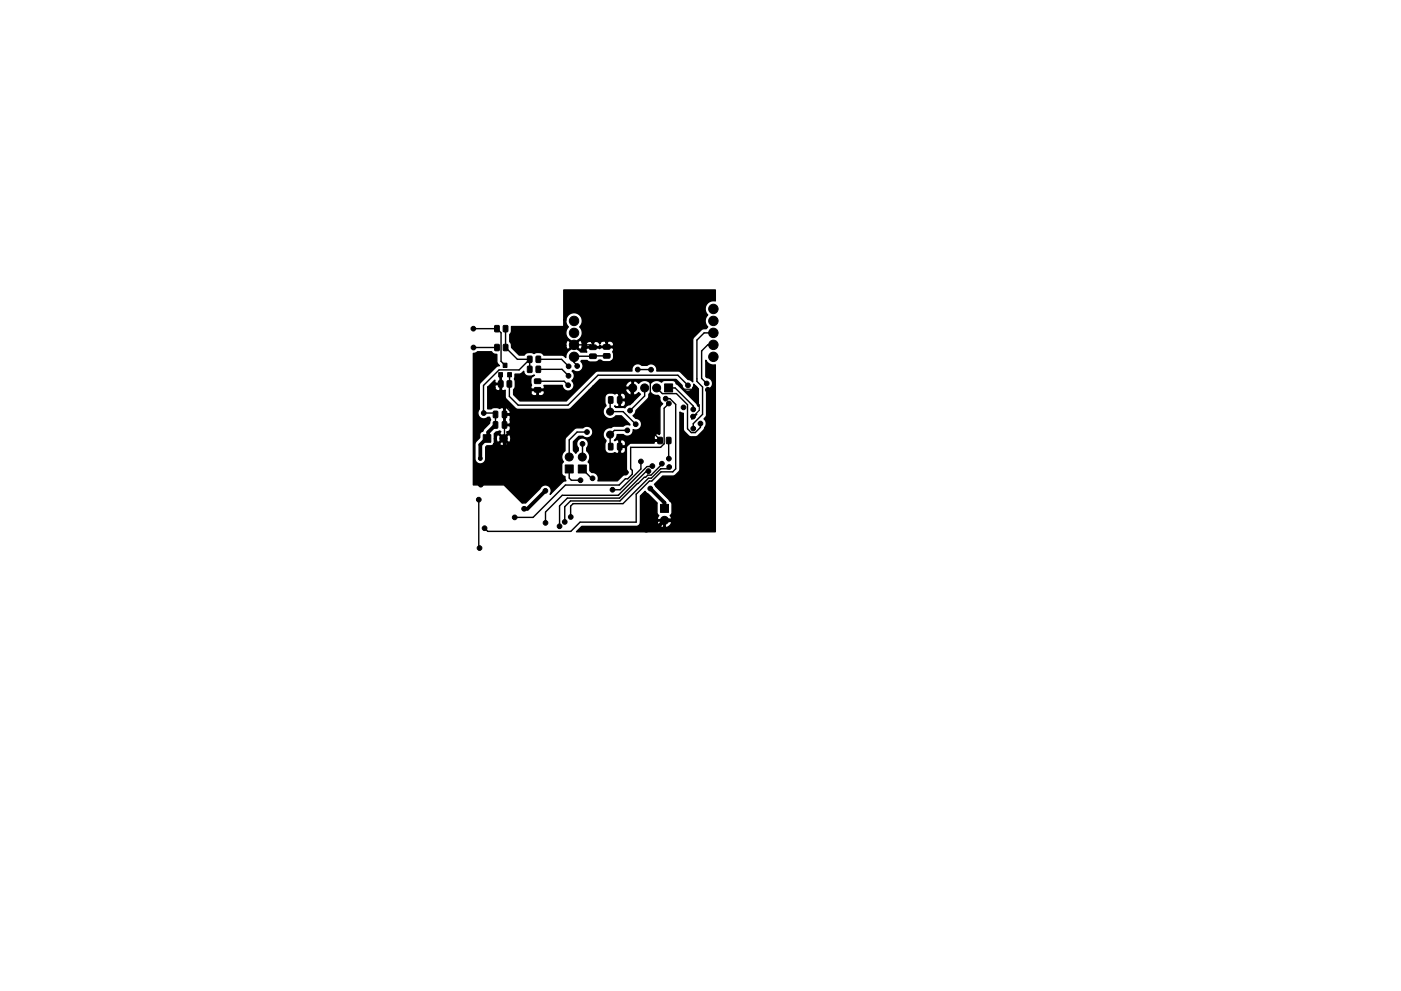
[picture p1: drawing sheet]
<svg xmlns="http://www.w3.org/2000/svg" width="297mm" height="210mm" viewBox="0 0 297 210" stroke-linecap="round" stroke-linejoin="round" font-family="sans-serif">
<g fill="#000" stroke="#000" stroke-width=".21">
<path d="M104.9 69.1h.9v1.3l-.9-.1zM104.9 73.1h.9v1.3l-.9-.1zM105.7 79.1h.8v.9h-.8zM106.7 69.1h1l-.1 1.3-.9-.1zM106.8 73.1h.9l-.1 1.3-.9-.1zM106.7 77.1h.8v.9h-.8zM107.6 79.1h.8v.9h-.8zM111.9 75.6h.9l-.1 1.3-.9-.1zM111.9 77.7l.9 .1-.1 1.2-.9-.1zM113.7 75.6h.9l-.1 1.3-.8-.1zM113.7 77.7l.9 .1-.1 1.2-.8-.1zM125.1 73.3l1.2-.1 .1 .9h-1.3z"/>
<path d="M125.1 75.2l1.2-.1 .1 .9h-1.3zM128 75.1l1.2-.1 .2 .2-.1 .7-.2 .1h-1.1l-.1-.2zM128 73.2l1.2-.1 .2 .2-.1 .7-.2 .1h-1.1l-.1-.2zM102.5 92.2h1.6v1.6h-1.6zM104.6 89.5h.9l-.1 1.3h-.8zM104.6 87.3l.7-.1 .2 .1 .1 1.1-.2 .2-.6 .1-.2-.2zM105.7 80.8l.9 .1v1.2l-.9-.1zM106.5 89.5h.9l-.1 1.3h-.8zM106.5 87.3l.7-.1 .2 .1 .1 1.1-.2 .2-.6 .1-.2-.2zM107.6 80.8l.9 .1-.1 1.2-.9-.1zM113.4 82.3l1.2-.1v.9l-1.2 .1zM113.4 80.4h1.2v.9l-1.2 .1z"/>
<path d="M119.8 98.6h1.7v1.7h-1.7zM122.6 98.7h1.7v1.7h-1.7zM129.1 84.2h.8v1.3h-.9zM129.1 94.1l.7-.1 .2 .2v1.1l-.1 .2h-.7l-.2-.1zM131 84.2h.8v1.3h-.9zM131 94.1l.7-.1 .2 .2v1.1l-.1 .2h-.7l-.2-.1zM139.5 92.8l.9 .1-.1 1.2-.8-.1zM140.9 81.5h1.7v1.7h-1.7zM141.3 92.8l.9 .1v1.2l-.9-.1zM140 107h1.7v1.7h-1.7z"/>
<circle cx="100.4" cy="69.7" r=".5"/>
<circle cx="100.4" cy="73.7" r=".5"/>
<circle cx="120.5" cy="79.7" r=".5"/>
<circle cx="120.6" cy="77.7" r=".5"/>
<circle cx="121.7" cy="75.7" r="1"/>
<circle cx="121.7" cy="73.2" r="1"/>
<circle cx="121.7" cy="70.6" r="1"/>
<circle cx="121.7" cy="68.1" r="1"/>
<circle cx="122.4" cy="77.7" r=".5"/>
<circle cx="129.9" cy="76.9" r=".5"/>
<circle cx="129.9" cy="76.9" r=".15"/>
<circle cx="135.2" cy="78.4" r=".5"/>
<circle cx="138" cy="78.4" r=".5"/>
<circle cx="151.2" cy="73.2" r="1"/>
<circle cx="151.2" cy="68.1" r="1"/>
<circle cx="151.2" cy="70.6" r="1"/>
<circle cx="151.2" cy="75.7" r="1"/>
<circle cx="151.2" cy="65.5" r="1"/>
<circle cx="151.2" cy="73.2" r=".15"/>
<circle cx="101.8" cy="97.3" r=".4"/>
<circle cx="102.6" cy="87.6" r=".5"/>
<circle cx="106.8" cy="93" r=".8"/>
<circle cx="108.9" cy="87.9" r=".5"/>
<circle cx="120.5" cy="83.7" r=".5"/>
<circle cx="120.5" cy="81.7" r=".5"/>
<circle cx="120.7" cy="97" r=".85"/>
<circle cx="123.5" cy="97" r=".85"/>
<circle cx="123.5" cy="94.2" r=".5"/>
<circle cx="124.4" cy="91.7" r=".5"/>
<circle cx="126.5" cy="97.1" r=".5"/>
<circle cx="129.4" cy="87.3" r=".75"/>
<circle cx="129.4" cy="92.2" r=".75"/>
<circle cx="130.1" cy="82.6" r=".15"/>
<circle cx="130.1" cy="82.6" r=".5"/>
<circle cx="133" cy="91.3" r=".5"/>
<circle cx="133.6" cy="87.1" r=".5"/>
<circle cx="133.8" cy="85" r=".5"/>
<circle cx="134.1" cy="82.3" r=".85"/>
<circle cx="134.2" cy="93.3" r=".5"/>
<circle cx="134.8" cy="90" r=".5"/>
<circle cx="135.9" cy="97.9" r=".5"/>
<circle cx="136.7" cy="82.3" r=".85"/>
<circle cx="137.5" cy="100" r=".5"/>
<circle cx="138.3" cy="98.9" r=".5"/>
<circle cx="139.2" cy="82.3" r=".85"/>
<circle cx="140.3" cy="98.4" r=".5"/>
<circle cx="141.1" cy="84.6" r=".5"/>
<circle cx="141.8" cy="97.3" r=".5"/>
<circle cx="141.8" cy="85.6" r=".5"/>
<circle cx="141.9" cy="99.1" r=".5"/>
<circle cx="144.9" cy="86.4" r=".5"/>
<circle cx="145.9" cy="81.8" r=".5"/>
<circle cx="145.9" cy="81.8" r=".15"/>
<circle cx="146.9" cy="88.4" r=".5"/>
<circle cx="147" cy="86.9" r=".5"/>
<circle cx="147" cy="90.9" r=".5"/>
<circle cx="147.3" cy="82.4" r=".5"/>
<circle cx="148.5" cy="89.9" r=".5"/>
<circle cx="149.8" cy="81.4" r=".5"/>
<circle cx="150.1" cy="82.7" r=".5"/>
<circle cx="150.1" cy="82.7" r=".15"/>
<circle cx="101.5" cy="106" r=".5"/>
<circle cx="101.7" cy="116.3" r=".5"/>
<circle cx="101.9" cy="102.8" r=".5"/>
<circle cx="102.7" cy="112.1" r=".5"/>
<circle cx="109.1" cy="109.8" r=".5"/>
<circle cx="111.1" cy="107.9" r=".5"/>
<circle cx="115.6" cy="104.1" r=".15"/>
<circle cx="115.6" cy="104.1" r=".5"/>
<circle cx="115.7" cy="110.9" r=".5"/>
<circle cx="118.6" cy="111.7" r=".5"/>
<circle cx="119.7" cy="110.7" r=".5"/>
<circle cx="121" cy="109.7" r=".5"/>
<circle cx="123.1" cy="101.9" r=".5"/>
<circle cx="125.6" cy="101.5" r=".5"/>
<circle cx="129.9" cy="103.9" r=".5"/>
<circle cx="132.7" cy="100.3" r=".5"/>
<circle cx="137" cy="112.4" r=".5"/>
<circle cx="137.9" cy="103.6" r=".5"/>
<circle cx="140.9" cy="110.4" r=".85"/>
<circle cx="148.8" cy="102.8" r=".5"/>
</g>
<g fill="none" stroke="#000" stroke-width=".3">
<path d="M100.4 69.7h5l.8 .9v6.1l.9 .8M100.4 73.7h5M105.8 78.5l-3.3 3.3v5.8h2.3M106.1 79.5l.1 5.7 2.7 2.7h-1.9v4.8M107.2 69.7v4l2.5 2.5h2.6M108 79.5v4.6l1.9 1.9h10.5l6.4-6.4h16.9l2.2 2.2M112.3 76.2v2.2M112.3 76.2l-2.2 2.3h-4.3M114.1 76.2h5l1.5 1.5M114.2 78.3l5 .1 1.3 1.3M121.7 73.2h3.5l.5 .5 4.1-.1 .4 .4v2.6l-.3 .3h-5.4l-.7 .8v2.7l-3.3 3.3-1.1-1h-5.4M128.6 75.5l-6.8 .1-.1 .1v1.2l.8 .8"/>
<path d="M135.2 78.4h2.8M151.2 73.2h-1.2l-1.2 1.3v5.8l1 1.1M151.2 70.6h-1.9l-1.5 1.6v8.7l1.2 1.2v5.8l-2 2v1M105.1 87.9v2.3M108 81.4v.1M114 80.9h5.6l.9 .8M120.7 99.5v1.9l.4 .5h2M123.5 99.5l1.9 2h.2M123.5 94.2v2.8M124.5 91.7h-2.1l-1.7 1.6v3.7M129.5 84.9l-.1 .1v2.3h2.7l2.7 2.7M132.8 94.8h-1.4v1.1l-1.2 1.2h-3.7"/>
<path d="M132.8 94.8l-.1 .5v5M133 91.3h-2.7l-.9 .9v2.4l.1 .2M135.9 97.9v1.6l-4.4 4.4h-1.6M136.7 82.3v1.7l-3.1 3.1M137.2 99l-6.1 6.1M137.3 99h.9M137.5 100h-.4l-5.8 5.7h-11l-1.7 1.6v4.4M137.8 80.6l.1 10.6 2 2.1v.2h-5.5l-.2-.2-1.4 1.5M139.2 82.3l1.2 1.2h3l2.4 2.4v5.1l.8 .8h.8l1.1-1.1v-.8M140.5 98.4l-2.5 2.4h-.7l-.4 .5h-.3l-5.2 5h-10.4l-1.3 1.2v3.2M141.1 84.6h.9l1.3 1.2v13.7l-.7 .6h-2.5l-1.9 2h-.5l-2.8 2.8v5.9h-11.9l-2 1.9h-17.6l-.7-.6M141.8 82.3h1.3l3.9 3.9v.7"/>
<path d="M141.8 93.5v3.8M141.8 85.6l-1 1v7.6l-.7 .7h-6.4v4.6l.4 .3v.8l-1 1h-.5l-1.3 1.3h-11.4l-6.9 6.9h-3.9M141.9 99.1l-.4 .4h-1.4l-2 2h-.6l-5.4 5.4h-10.6l-.5 .5v2.3M143.1 80.6h-8.5l-.5 .5v1.2l-.3 .3v2.4l-.1-.1h-2.3v-1l-1.3-1.3M150.1 82.7l-.3 .3v7.9l-1 1v10.9M101.5 106v10.1l.2 .2M121 109.7h.1M131.2 105.1h-12l-3.5 3.5v2.3"/>
</g>
<path d="M105.1 90.2l-1.6 1.5v1l-1.7 1.7v2.9M107 92.7v2.2l-5.1 5.1v2.8M115.6 104.1l-3.8 3.8h-.7M137.9 103.6l3 3.1v1.2M148.8 102.8v3.9l-3.7 3.7h-4.2l-2 2h-1.9" fill="none" stroke="#000" stroke-width=".8"/>
<path d="M143.1 80.6h.1M143.1 80.6l2 2h2l.2-.2v2.6l1 .9v1.2l-1.4 1.3" fill="none" stroke="#000" stroke-width=".25"/>
<path d="M100.4 75l.9-.4h2.9l.5 .5 .6 .1v1.6l.6 .8-.7 .2-3.5 3.6-.1 5.4a1.25 1.25 0 0 0 .1 1.8 1.25 1.25 0 0 0 1.7-.1l.4 .1a1.17 1.17 0 0 1 0 1.2l-1.1 1.1a.93 .93 0 0 1-.8 .8l-.2 .4v.8l-.8 .8-.2 .7v3.1l.2 .5 .5 .4h.9l.6-.6 .1-.4v-2.6l.2-.2 1.1-.1 .5-.4h1.1l.1 .3 .5 .2 1-.2 .1-.3-.8-.9-.9 .9h-1.1v-1h.4a.62 .62 0 0 0 .5 .8l.8-.9h.5l.8 .9 .3-.1 .2-.9-.2-.7h-.3l-.8 .8h-.5l-.8-.8a.8 .8 0 0 0-.5 .9h-.4v-1l.4-.5 .7-.2 .3 .2-.2 .1-.1 .3 .9 .8 .8-.8-.2-.4a.79 .79 0 0 0 .8-.4 .79 .79 0 0 0-.2-.9h-1.2v-2.2h.3v1.9h.9l.2-.2v-.4l-.1-.4 .1-.7-.2-.2h-1.2v-1.5h.3v1.2h.9a.73 .73 0 0 0 .1-1 .73 .73 0 0 0-1-.2l-.6-.1-.6 .1a1.7 1.7 0 0 0-1.8 .1h-.7v-4.5h1.5a.68 .68 0 0 0 .4 .6 .68 .68 0 0 0 .7-.1v-1.1h-.9l-.2 .2v.4h-1.5l1.5-1.6v.5l.2 .2h.9v-1.7l.3-.2v3.3l.2 .2 .6-.1v1.3l.1 .5 2.3 2.2 10.9 .1 .7-.3 3.9-3.9h7.6l.5 .8 .6 .4 .3-.2v-1.2h-1.3l-.1 .2h-7.6l.8-.8h6.8l.1 .3h1.3v-1.3a1.04 1.04 0 0 0-1.3 .7l-.1 .3h-6.8l1.4-1.4h16.1l1.3 1.4a1.25 1.25 0 0 0 1.4 1.1 1.25 1.25 0 0 0 1.1-1.5l1 1v3.7l-.5-.7-3.8-3.8a.87 .87 0 0 1-.7-.8l-.3-.2h-1.9l-.7 .4a1.6 1.6 0 0 0-2.3 .2 1.6 1.6 0 0 0-2.5 0l-.7-.5-.4 .1v2.8a.77 .77 0 0 0 1.1-.4l.4 .3-2.2 2.3-.6 .1-.5 .5-1.9-.1-.3-.2 .6 .1 .3-.2v-1.1h.3v1.1a.73 .73 0 0 0 1-.1 .73 .73 0 0 0-.1-1h-1.2v-1.4h.3v1.1h.9l.2-.2a.75 .75 0 0 0-.2-.9 .75 .75 0 0 0-.9 0l-.6-.2-.6 .1a1.28 1.28 0 0 0-2.1 .9l.1 1.1 .2 .6a1.5 1.5 0 0 0-.2 2.3 1.5 1.5 0 0 0 2.3-.2h1.1l1.8 2-.6-.1-.8 .3h-2l-.5 .3a1.55 1.55 0 0 0-1.6 .9 1.55 1.55 0 0 0 .5 1.8l-.2 .7-.1 1.1a1.28 1.28 0 0 0 2.1 .9l.7 .1 .2-.2v-1.1h.3v1.1a.73 .73 0 0 0 1-.1 .73 .73 0 0 0-.1-1h-1.2v-1.4h.3v1.1h.9l.2-.2a.75 .75 0 0 0-.2-.9 .75 .75 0 0 0-.9 0h-.3l-.2-.2-.7 .1 .4-.5 .2-.7 1.3 .1a1.25 1.25 0 0 0 1.4 .1 1.25 1.25 0 0 0 .7-1.3 1.25 1.25 0 0 0 1.7-.8 1.25 1.25 0 0 0-1.2-1.5l-.6-.6 .5-.5 .1-.6 2.6-2.6 .2-.9 .3-.3 .6 .4 .6 .2a.66 .66 0 0 1 .8 .8l.1 .5 .5 .5-.6 .7v5.6l-.1 .2a.72 .72 0 0 0-1 .1 .72 .72 0 0 0 .1 1h1v.3h-1l-.2 .4h-4.9a.89 .89 0 0 0-1 1v4.5l.4 .7-.5 .5-.6 .1-1.2 1.2h-4.1v-.2a1.25 1.25 0 0 0-1.3-1.6l-.4-.4-.1-1.3-.3-.5a1.59 1.59 0 0 0-.3-2.3l.1-.7a1.25 1.25 0 0 0-.2-1.8 1.25 1.25 0 0 0-1.7 .1 1.25 1.25 0 0 0 0 1.7v.6l-.5 .6-.5-.6v-1.9l1.1-1.1h.9a1.25 1.25 0 0 0 1.7-.1 1.25 1.25 0 0 0 0-1.7 1.25 1.25 0 0 0-1.7 0h-1.2l-.5 .1-2 1.9-.1 .5v2.3l-.1 .1a1.6 1.6 0 0 0-.2 2.3l-.4 .5v2l.2 .4 .5 .2 .2 .9-.8 .3-2.6 2.6a1.25 1.25 0 0 0-.3-1.9 1.25 1.25 0 0 0-1.8 .7l-3.1 3-.7 .1-3.8-3.9h-6.5zM149.7 76.4a1.73 1.73 0 0 0 2 1v35.4h-29.5l1.2-1.1h11.4a.9 .9 0 0 0 1-.9h3.5l.4 .7a.84 .84 0 0 0 1 .3v-1.3h.3v1.3a.94 .94 0 0 0 1.3-.6l.1-.4-.1-.3h-2.8l-.2 .3h-3.5v-5.6l1-1 2.5 2.5v2.2l.4 .5a.63 .63 0 0 0-.2 .8h2.8a.63 .63 0 0 0-.2-.8l.4-.5-.1-2.2-3.6-3.9 1.7-1.8 2.5-.1 1.1-1.1 .1-12.4 .7 .3v3.6l1.2 1.2 .5 .2 1.1-.1 1.4-1.3 .3-.5a1.37 1.37 0 0 0-.1-1.9l.4-.5 .2-.5v-5.3a1.25 1.25 0 0 0 1.2-1.2 1.25 1.25 0 0 0-1.2-1.3l-.2-.2zM108.5 69.3h10.9l.1-.2v-1.2h.5v.7l.5 .8a1.74 1.74 0 0 0 .5 2.8l.7 .8 .8-.8a1.74 1.74 0 0 0 .4-2.8 1.76 1.76 0 0 0-.4-2.9 1.76 1.76 0 0 0-2.5 1.4h-.5v-6.4h32.2v2.3a1.75 1.75 0 0 0-2 .9 1.75 1.75 0 0 0 .3 2.1 1.73 1.73 0 0 0 0 2.6l-.3 .3h-.6l-.4 .3-1.6 1.5-.2 .5v9l-.4-.3-.6-.2-1.8-1.7-4.8-.1v-.1a1.25 1.25 0 0 0-.7-1.3 1.25 1.25 0 0 0-1.4 .2l-1.2-.1a1.25 1.25 0 0 0-1.5-.1 1.25 1.25 0 0 0-.5 1.4l-7.6 .1-6.3 6.3h-9.9l-1.3-1.4v-.5h3.6a.78 .78 0 0 0 .5 .7 .78 .78 0 0 0 .8-.1v-.9h.3v.9l.2 .2a.75 .75 0 0 0 .9-.2 .75 .75 0 0 0 0-.9h-2.5l-.2 .3h-3.6v-.5l.4-.8-.1-1.1-.2-.4 .2-1 1.2-.1 .6-.5a1.3 1.3 0 0 0 2.1 .8h.2l-.1 .1a1.43 1.43 0 0 0-.5 2l-.2 .7 .2 .2h2.5l.2-.2-.1-.6h3.9a1.25 1.25 0 0 0 1.8 1.1 1.25 1.25 0 0 0 .3-2.1 1.24 1.24 0 0 0 0-2.1l.2-.1a1.25 1.25 0 0 0 1.8-.1 1.25 1.25 0 0 0-.1-1.8l.1-.2h1.2l.5 .3h1.2h.4l.4-.4h.4l.6 .3h1.3a1.36 1.36 0 0 0 .6-2.1l.2-.5-.2-.3h-2.6l-.1 .2-.2-.2h-2.6l-.2 .4 .2 .5h-1.3l-1.4-1.3-1.3 1.2-.4 .6v.7l-.8-.6h-3.9a1.44 1.44 0 0 0-2-.4h-.2a1.44 1.44 0 0 0-1.9 .4h-1.1l-1.6-1.6v-.5h11.5l.2 .9 .3 .1 1-1h.4l1 1a.91 .91 0 0 0 .6-1h.7l.2 .3h1.2v-.9h.3v.9h1.1l.2-.2 .1 .2h1.2v-1h.3v1h1.1a.73 .73 0 0 0-.1-1 .73 .73 0 0 0-1 0h-.3l-.2-.1a.86 .86 0 0 0-1.1 .6 .79 .79 0 0 0-1.3-.4h-.3l-.2-.2a.85 .85 0 0 0-1.2 .8l-.7-.1a.79 .79 0 0 0-.6-.9l-1 1h-.4l-1-1-.3 .1-.2 .9h-11.5l-.4-.7v-1.5l.3-.6zM146.7 88.1h.4l.6-.2-1 1z" fill="#000" stroke="#000" stroke-width=".3"/>
</svg>
